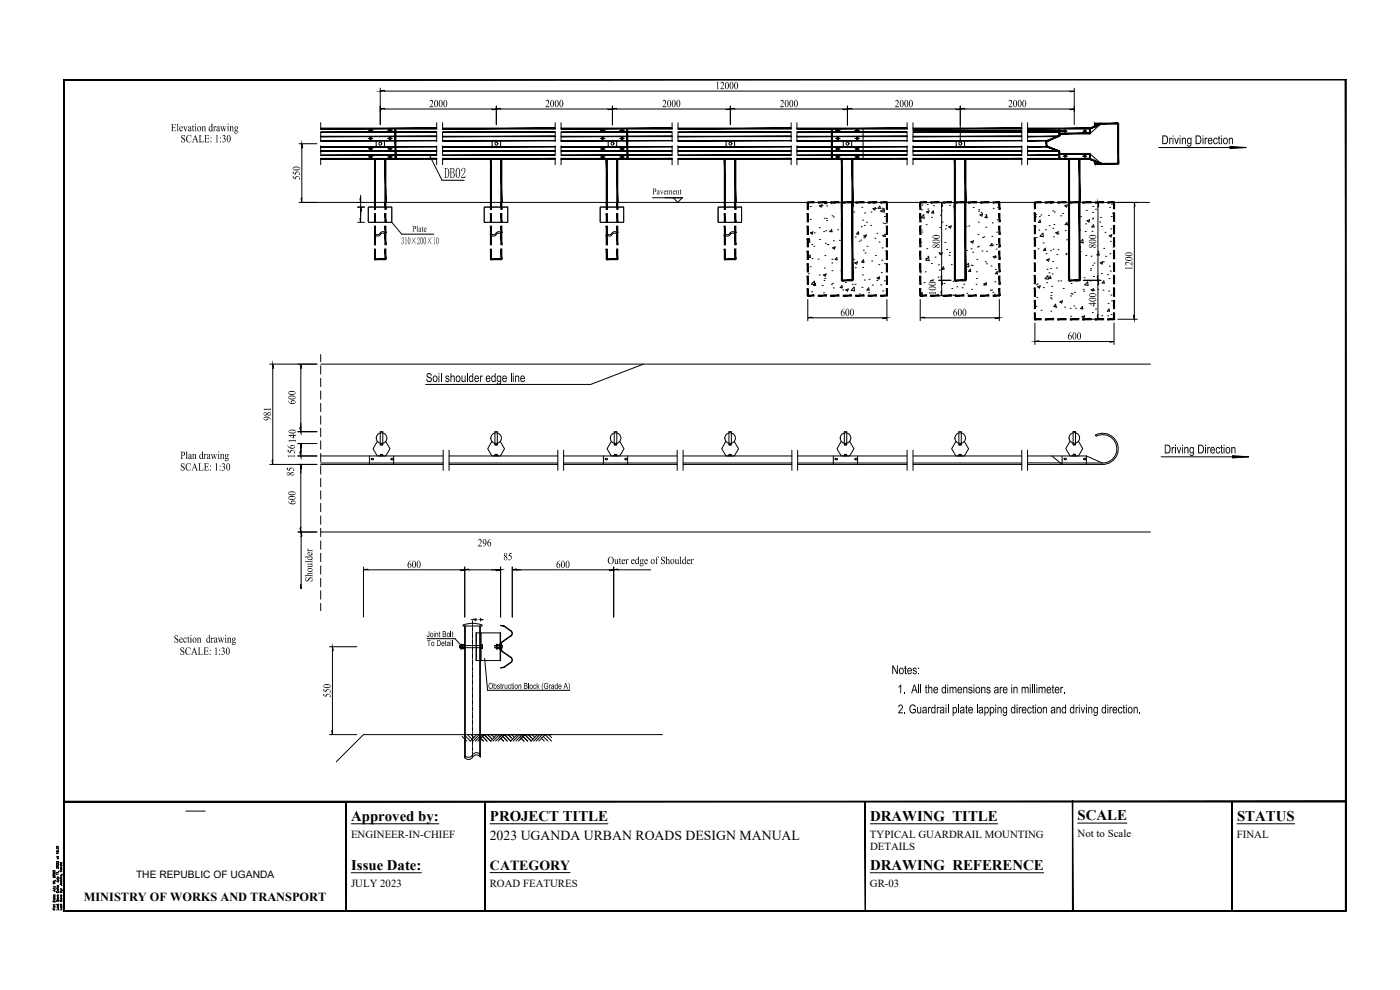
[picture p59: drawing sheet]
<svg xmlns="http://www.w3.org/2000/svg" width="420mm" height="297mm" viewBox="0 0 420 297" stroke-linecap="round" stroke-linejoin="round" font-family="sans-serif">
<defs><g id="words">
<g font-size="4.4">
<text x="133.3" y="53.4">DB02</text>
<text x="323.4" y="246">SCALE</text>
<text x="105.4" y="246.2">Approved by:</text>
<text x="147.1" y="246.2">PROJECT TITLE</text>
<text x="261.2" y="246.2">DRAWING TITLE</text>
<text x="371.2" y="246.2">STATUS</text>
<text x="105.4" y="260.9">Issue Date:</text>
<text x="261.2" y="260.9">DRAWING REFERENCE</text>
</g>
<text font-size="4.2" x="147.1" y="260.9">CATEGORY</text>
<g font-size="4.1">
<text x="348.6" y="43.3">Driving Direction</text>
<text x="127.8" y="114.6">Soil shoulder edge line</text>
<text x="349.3" y="136">Driving Direction</text>
<text x="267.6" y="202.3">Notes:</text>
<text x="269.4" y="208">1. All the dimensions are in millimeter.</text>
<text x="269.5" y="214">2. Guardrail plate lapping direction and driving direction.</text>
<text x="147" y="252">2023 UGANDA URBAN ROADS DESIGN MANUAL</text>
</g>
<text font-size="3.7" x="25.2" y="270.5">MINISTRY OF WORKS AND TRANSPORT</text>
<g font-size="3.6">
<text x="214.7" y="26.7">12000</text>
<text x="128.8" y="32.2">2000</text>
<text x="163.6" y="32.2">2000</text>
<text x="198.7" y="32.2">2000</text>
<text x="234" y="32.2">2000</text>
<text x="268.5" y="32.2">2000</text>
<text x="302.5" y="32.2">2000</text>
<text x="51.3" y="39.4">Elevation drawing</text>
<text x="54.2" y="42.7">SCALE: 1:30</text>
<text x="90" y="54" transform="rotate(-90 90 54)">550</text>
<text x="282.1" y="74.5" transform="rotate(-90 282.1 74.5)">800</text>
<text x="329" y="74.5" transform="rotate(-90 329 74.5)">800</text>
<text x="339.8" y="81.1" transform="rotate(-90 339.8 81.1)">1200</text>
<text x="280.9" y="88.6" transform="rotate(-90 280.9 88.6)">100</text>
<text x="252.2" y="94.8">600</text>
<text x="286" y="94.8">600</text>
<text x="329" y="92" transform="rotate(-90 329 92)">400</text>
<text x="320.4" y="101.9">600</text>
<text x="88.7" y="121.4" transform="rotate(-90 88.7 121.4)">600</text>
<text x="81.3" y="126.3" transform="rotate(-90 81.3 126.3)">981</text>
<text x="54.1" y="137.7">Plan drawing</text>
<text x="88.5" y="137.5" transform="rotate(-90 88.5 137.5)">156140</text>
<text x="54" y="141.2">SCALE: 1:30</text>
<text x="88.3" y="142.9" transform="rotate(-90 88.3 142.9)">85</text>
<text x="88.7" y="151.5" transform="rotate(-90 88.7 151.5)">600</text>
<text x="143.4" y="163.9">296</text>
<text x="122.2" y="170.4">600</text>
<text x="151" y="168">85</text>
<text x="166.9" y="170.4">600</text>
<text x="182.3" y="169.2">Outer edge of Shoulder</text>
<text x="93.8" y="174.6" transform="rotate(-90 93.8 174.6)">Shoulder</text>
<text x="52.1" y="192.8">Section drawing</text>
<text x="54" y="196.5">SCALE: 1:30</text>
<text x="99.2" y="209.3" transform="rotate(-90 99.2 209.3)">550</text>
</g>
<g font-size="3.2">
<text x="105.4" y="251.4">ENGINEER-IN-CHIEF</text>
<text x="261.1" y="251.4">TYPICAL GUARDRAIL MOUNTING</text>
<text x="323.4" y="251.2">Not to Scale</text>
<text x="371.2" y="251.4">FINAL</text>
<text x="261.1" y="255.1">DETAILS</text>
<text x="105.4" y="266.1">JULY 2023</text>
<text x="147" y="266.1">ROAD FEATURES</text>
<text x="261.1" y="266.1">GR-03</text>
</g>
<g font-size="3.1">
<text x="120.4" y="73.3">310×200×10</text>
<text x="40.8" y="263.4">THE REPUBLIC OF UGANDA</text>
</g>
<g font-size="2.9">
<text x="195.8" y="58.3">Pavement</text>
<text x="123.7" y="69.5">Plate</text>
</g>
<g font-size="2.7">
<text x="128" y="191.2">Joint Bolt</text>
<text x="128.1" y="193.8">To Detail</text>
<text x="146.5" y="206.7">Obstruction Block (Grade A)</text>
</g>
<text font-size=".7" x="141.8" y="185.7">32</text>
</g></defs>
<!-- layer: PP-COM -->
<g fill="none" stroke="#000" stroke-width=".3">
<path d="M114.1 26.4v11M115.5 32.7h32.1M115.5 27.3h205.6M149 31.8v5.6M150.3 32.7h32.1M183.8 31.8v5.8M185.1 32.7h32.8M219.2 31.8v5.6M220.5 32.7h32.5M254.3 31.8v5.8M255.6 32.7h31.3M288.2 31.8v10.2"/>
<path d="M289.5 32.7h31.6M322.4 26.4v11M89.7 43.1h5.4M90.6 44.4v15M89.7 60.7h5.4M281.7 60.7h3.7M282.6 62v20.8M325.1 60.7h5.3M329.5 62v20.8M335.5 60.7h5.8M340.4 62v32.5M242.4 89.9v6.4"/>
<path d="M243.7 95.4h21.2M266.2 89.9v6.4M276.2 89.9v6.4M277.5 95.4h21.1M281.7 84.1h3.7M281.7 88.7h3.7M282.6 85.5v1.9M299.9 89.9v6.4M310.6 96.9v6.5M325.1 95.8h5.3M325.1 84.1h5.3M329.5 85.5v9"/>
<path d="M334.3 96.9v6.5M335.5 95.8h5.8M81 109.2h14.1M81.9 110.6v27.4M90.3 110.6v17.6M311.9 102.5h21.1M81 139.3h14.1M89.4 129.5h5.7M89.4 133.1h5.7M89.4 136.8h5.7M90.3 134.2v1.5M89.4 159.6h5.7"/>
<path d="M90.3 140.7v17.6M90.4 161v14.4M109.1 170.1v15.1M110.4 171h27.8M139.5 170.1v15.1M140.8 171h8.1M150.2 170.1v15.1M153.7 170.1v15.1M155.1 171h27.8M184.2 170.1v15.1M185.5 171h9.8M98.9 194h8.2"/>
<path d="M99.8 195.4v23.7M98.9 220.4h8.2"/>
</g>
<!-- layer: 0 -->
<g fill="#000" stroke="#000" stroke-width=".3">
<path d="M114.1 32.7l1.2-.2 .2 .2zM114.1 27.3l1.2-.2 .2 .2zM147.6 32.7h1.4l-1.2 .2zM149 32.7l1.1-.2 .2 .2zM182.4 32.7h1.4l-1.1 .2zM183.8 32.7l1.1-.2 .2 .2zM217.9 32.7h1.3l-1.2 .2zM219.2 32.7l1.1-.2 .2 .2zM253 32.7h1.3l-1.1 .2zM254.3 32.7l1.2-.2 .1 .2zM286.9 32.7h1.3l-1.1 .2zM288.2 32.7l1.1-.2 .2 .2z"/>
<path d="M321.1 32.7h1.3l-1.1 .2zM321.1 27.3h1.3l-1.1 .2zM90.6 43.1l.2 1.1-.2 .2zM90.4 59.6l.2-.2v1.3zM108 59.6l.2-.2v1.3zM369.1 43.9l4.9 .4-4.9 .3zM108.2 62.1l.2 1.1-.2 .2zM108 65.6l.2-.2v1.3zM282.6 60.7l.2 1.1-.2 .2zM329.5 60.7l.3 1.1-.3 .2zM340.4 60.7l.2 1.1-.2 .2zM242.4 95.4l1.1-.2 .2 .2z"/>
<path d="M264.9 95.4h1.3l-1.2 .2zM276.2 95.4l1.1-.2 .2 .2zM282.6 82.8v1.3l-.2-1.1zM282.6 87.4v1.3l-.2-1.1zM282.6 84.1l.2 1.1-.2 .3zM298.6 95.4h1.3l-1.1 .2zM329.3 83l.2-.2v1.3zM329.3 94.6l.2-.1v1.3zM329.5 84.1l.3 1.1-.3 .3zM340.2 94.6l.2-.1v1.3zM81.9 109.2l.2 1.2-.2 .2zM90.3 109.2l.2 1.2-.2 .2z"/>
<path d="M310.6 102.5l1.1-.3 .2 .3zM333 102.5h1.3l-1.1 .2zM81.6 138.2l.3-.2v1.3zM90 128.4l.3-.2v1.3zM90.3 133.1l.2 1.1-.2 .2zM90 135.7l.3-.2v1.3zM369.9 136.7l4.9 .4-4.9 .3zM90.3 139.3l.2 1.2-.2 .2zM90 158.5l.3-.2v1.3zM90.4 175.4v1.3l-.2-1.1zM90.4 159.6l.2 1.2-.2 .2zM109.1 171l1.1-.2 .2 .2z"/>
<path d="M138.2 171h1.3l-1.2 .2zM139.5 171l1.1-.2 .2 .2zM148.9 171h1.3l-1.1 .2zM153.7 171l1.2-.2 .2 .2zM99.8 194l.2 1.1-.2 .3zM142.4 185.8l.4 .1-.4 .1zM144.2 185.9l.4-.1v.2zM99.6 219.3l.2-.2v1.3z"/>
<path d="M118.5 38.6l.3 9.1v-9.1zM118.5 38.6l.3 9.1h-.3z"/>
<path d="M96.3 38.7h34.7v-.3zM96.3 38.4h34.7l-34.7 .3z"/>
<path d="M132.8 38.7h33.8v-.3zM132.8 38.4h33.8l-33.8 .3z"/>
<path d="M188.1 38.6l.3 9.1v-9.1zM188.1 38.6l.3 9.1h-.3z"/>
<path d="M168.4 38.7h33.3v-.3zM168.4 38.4h33.3l-33.3 .3z"/>
<path d="M203.5 38.7h33.9v-.3zM203.5 38.4h33.9l-33.9 .3z"/>
<path d="M249.5 38.6l.3 9.1v-9.1zM249.5 38.6l.3 9.1h-.3z"/>
<path d="M239.2 38.7h33v-.3zM239.2 38.4h33l-33 .3z"/>
<path d="M274 38.7h32.6v-.3zM274 38.4h32.6l-32.6 .3z"/>
<path d="M317.7 38.6l.4 2.2v-2.2zM317.7 38.6l.4 2.2h-.4z"/>
<path d="M327.1 38.4l.1 .3 3.3-1.8zM327.2 38.7l3.3-1.8 .1 .3z"/>
<path d="M308.4 38.7h18.7v-.3zM308.4 38.4h18.7l-18.7 .3z"/>
<path d="M327 38.6l.3 1.5v-1.5zM327 38.6l.3 1.5h-.3z"/>
<path d="M328.6 36.9v.3l7-.3zM328.6 37.2l7-.3v.3z"/>
<path d="M328.5 37.1l.2 .8v-.8zM328.5 37.1l.2 .8h-.2z"/>
<path d="M335.4 37.1l.3 12v-12zM335.4 37.1l.3 12h-.3z"/>
<path d="M112.4 47.7l.3 13v-13zM112.4 47.7l.3 13h-.3z"/>
<path d="M115.5 47.7l.3 13v-13zM115.5 47.7l.3 13h-.3z"/>
<path d="M96.3 47.8h34.7v-.3zM96.3 47.5h34.7l-34.7 .3z"/>
<path d="M147.2 47.7l.3 13v-13zM147.2 47.7l.3 13h-.3z"/>
<path d="M150.3 47.7l.3 13v-13zM150.3 47.7l.3 13h-.3z"/>
<path d="M132.8 47.8h33.8v-.3zM132.8 47.5h33.8l-33.8 .3z"/>
<path d="M181.9 47.7l.4 13v-13zM181.9 47.7l.4 13h-.4z"/>
<path d="M185.1 47.7l.3 13v-13zM185.1 47.7l.3 13h-.3z"/>
<path d="M168.4 47.8h33.3v-.3zM168.4 47.5h33.3l-33.3 .3z"/>
<path d="M217.4 47.7l.3 13v-13zM217.4 47.7l.3 13h-.3z"/>
<path d="M220.5 47.7l.3 13v-13zM220.5 47.7l.3 13h-.3z"/>
<path d="M203.5 47.8h33.9v-.3zM203.5 47.5h33.9l-33.9 .3z"/>
<path d="M252.5 47.7l.3 13v-13zM252.5 47.7l.3 13h-.3z"/>
<path d="M255.7 47.7l.3 13v-13zM255.7 47.7l.3 13h-.3z"/>
<path d="M239.2 47.8h33v-.3zM239.2 47.5h33l-33 .3z"/>
<path d="M286.4 47.7l.3 13v-13zM286.4 47.7l.3 13h-.3z"/>
<path d="M289.5 47.7l.4 13v-13zM289.5 47.7l.4 13h-.4z"/>
<path d="M274 47.8h32.6v-.3zM274 47.5h32.6l-32.6 .3z"/>
<path d="M314 42.2l.1 .3 3.8-1.8zM314.1 42.5l3.8-1.8 .1 .2z"/>
<path d="M314.1 43.7l-.1 .3 4 1.3zM314 44l4 1.3-.1 .3z"/>
<path d="M313.9 42.4l.3 1.4v-1.4zM313.9 42.4l.3 1.4h-.3z"/>
<path d="M317.7 45.5v2.2h.4zM317.7 45.5h.4v2.2z"/>
<path d="M320.7 47.7l.3 13v-13zM320.7 47.7l.3 13h-.3z"/>
<path d="M323.8 47.7l.3 13v-13zM323.8 47.7l.3 13h-.3z"/>
<path d="M308.4 47.8h18.7v-.3zM308.4 47.5h18.7l-18.7 .3z"/>
<path d="M327.2 47.5l-.1 .3 3.5 1.2zM327.1 47.8l3.5 1.2-.1 .3z"/>
<path d="M327 46.2l.3 1.5v-1.5zM327 46.2l.3 1.5h-.3z"/>
<path d="M328.5 48.3v.8h.2zM328.5 48.3h.2v.8z"/>
<path d="M328.6 49v.3l7-.3zM328.6 49.3l7-.3v.3z"/>
<path d="M112.5 77.6v.3l3.2-.3zM112.5 77.9l3.2-.3v.3z"/>
<path d="M112.4 70.4l.3 3.1v-3.1zM112.4 70.4l.3 3.1h-.3z"/>
<path d="M112.4 74.7l.3 3.1v-3.1zM112.4 74.7l.3 3.1h-.3z"/>
<path d="M112.4 60.7l.3 2.2v-2.2zM112.4 60.7l.3 2.2h-.3z"/>
<path d="M112.4 64.1l.3 2.5v-2.5zM112.4 64.1l.3 2.5h-.3z"/>
<path d="M112.4 67.8l.3 2.2v-2.2zM112.4 67.8l.3 2.2h-.3zM112.4 70h.3z"/>
<path d="M115.5 70.4l.3 3v-3zM115.5 70.4l.3 3h-.3z"/>
<path d="M115.5 74.7l.3 3.1v-3.1zM115.5 74.7l.3 3.1h-.3z"/>
<path d="M115.5 60.7l.3 2.1v-2.1zM115.5 60.7l.3 2.1h-.3z"/>
<path d="M115.5 64.1l.3 2.5v-2.5zM115.5 64.1l.3 2.5h-.3z"/>
<path d="M115.5 67.8l.3 2.1v-2.1zM115.5 67.8l.3 2.1h-.3zM115.5 69.9h.3z"/>
<path d="M147.3 77.6v.3l3.2-.3zM147.3 77.9l3.2-.3v.3z"/>
<path d="M147.2 70.4l.3 3.1v-3.1zM147.2 70.4l.3 3.1h-.3z"/>
<path d="M147.2 74.7l.3 3.1v-3.1zM147.2 74.7l.3 3.1h-.3z"/>
<path d="M147.2 60.7l.3 2.2v-2.2zM147.2 60.7l.3 2.2h-.3z"/>
<path d="M147.2 64.1l.3 2.5v-2.5zM147.2 64.1l.3 2.5h-.3z"/>
<path d="M147.2 67.8l.3 2.2v-2.2zM147.2 67.8l.3 2.2h-.3zM147.2 70h.3z"/>
<path d="M150.3 70.4l.3 3v-3zM150.3 70.4l.3 3h-.3z"/>
<path d="M150.3 74.7l.3 3.1v-3.1zM150.3 74.7l.3 3.1h-.3z"/>
<path d="M150.3 60.7l.3 2.1v-2.1zM150.3 60.7l.3 2.1h-.3z"/>
<path d="M150.3 64.1l.3 2.5v-2.5zM150.3 64.1l.3 2.5h-.3z"/>
<path d="M150.3 67.8l.3 2.1v-2.1zM150.3 67.8l.3 2.1h-.3zM150.3 69.9h.3z"/>
<path d="M182.1 77.6v.3l3.2-.3zM182.1 77.9l3.2-.3v.3z"/>
<path d="M181.9 70.4l.4 3.1v-3.1zM181.9 70.4l.4 3.1h-.4z"/>
<path d="M181.9 74.7l.4 3.1v-3.1zM181.9 74.7l.4 3.1h-.4z"/>
<path d="M181.9 60.7l.4 2.2v-2.2zM181.9 60.7l.4 2.2h-.4z"/>
<path d="M181.9 64.1l.4 2.5v-2.5zM181.9 64.1l.4 2.5h-.4z"/>
<path d="M181.9 67.8l.4 2.2v-2.2zM181.9 67.8l.4 2.2h-.4zM181.9 70h.4z"/>
<path d="M185.1 70.4l.3 3v-3zM185.1 70.4l.3 3h-.3z"/>
<path d="M185.1 74.7l.3 3.1v-3.1zM185.1 74.7l.3 3.1h-.3z"/>
<path d="M185.1 60.7l.3 2.1v-2.1zM185.1 60.7l.3 2.1h-.3z"/>
<path d="M185.1 64.1l.3 2.5v-2.5zM185.1 64.1l.3 2.5h-.3z"/>
<path d="M185.1 67.8l.3 2.1v-2.1zM185.1 67.8l.3 2.1h-.3zM185.1 69.9h.3z"/>
<path d="M217.5 77.6v.3l3.2-.3zM217.5 77.9l3.2-.3v.3z"/>
<path d="M217.4 70.4l.3 3.1v-3.1zM217.4 70.4l.3 3.1h-.3z"/>
<path d="M217.4 74.7l.3 3.1v-3.1zM217.4 74.7l.3 3.1h-.3z"/>
<path d="M217.4 60.7l.3 2.2v-2.2zM217.4 60.7l.3 2.2h-.3z"/>
<path d="M217.4 64.1l.3 2.5v-2.5zM217.4 64.1l.3 2.5h-.3z"/>
<path d="M217.4 67.8l.3 2.2v-2.2zM217.4 67.8l.3 2.2h-.3zM217.4 70h.3z"/>
<path d="M220.5 70.4l.3 3v-3zM220.5 70.4l.3 3h-.3z"/>
<path d="M220.5 74.7l.3 3.1v-3.1zM220.5 74.7l.3 3.1h-.3z"/>
<path d="M220.5 60.7l.3 2.1v-2.1zM220.5 60.7l.3 2.1h-.3z"/>
<path d="M220.5 64.1l.3 2.5v-2.5zM220.5 64.1l.3 2.5h-.3z"/>
<path d="M220.5 67.8l.3 2.1v-2.1zM220.5 67.8l.3 2.1h-.3zM220.5 69.9h.3z"/>
<path d="M242.3 75.3v2.5h.3zM242.3 75.3h.3v2.5z"/>
<path d="M242.3 71.6v2.5h.3zM242.3 71.6h.3v2.5z"/>
<path d="M242.3 67.8v2.5h.3zM242.3 67.8h.3v2.5z"/>
<path d="M242.3 64.1v2.5h.3zM242.3 64.1h.3v2.5z"/>
<path d="M242.3 60.7v2.2h.3zM242.3 60.7h.3v2.2zM242.3 60.7h.3z"/>
<path d="M242.4 60.6v.3l1.9-.3zM242.4 60.9l1.9-.3v.3z"/>
<path d="M245.6 60.6v.3l2.5-.3zM245.6 60.9l2.5-.3v.3z"/>
<path d="M249.3 60.6v.3l2.5-.3zM249.3 60.9l2.5-.3v.3z"/>
<path d="M252.5 60.7l.3 23.4v-23.4zM252.5 60.7l.3 23.4h-.3z"/>
<path d="M253.1 60.6v.3l2.5-.3zM253.1 60.9l2.5-.3v.3z"/>
<path d="M255.6 60.7l.4 23.4v-23.4zM255.6 60.7l.4 23.4h-.3z"/>
<path d="M256.8 60.6v.3l2.5-.3zM256.8 60.9l2.5-.3v.3z"/>
<path d="M260.5 60.6v.3l2.5-.3zM260.5 60.9l2.5-.3v.3z"/>
<path d="M264.3 60.6v.3l1.9-.3zM264.3 60.9l1.9-.3v.3zM266.2 60.6v.3z"/>
<path d="M266 60.7l.3 2.2v-2.2zM266 60.7l.3 2.2h-.3z"/>
<path d="M266 64.1l.3 2.5v-2.5zM266 64.1l.3 2.5h-.3z"/>
<path d="M266 67.8l.3 2.5v-2.5zM266 67.8l.3 2.5h-.3z"/>
<path d="M266 71.6l.3 2.5v-2.5zM266 71.6l.3 2.5h-.3z"/>
<path d="M266 75.3l.3 2.5v-2.5zM266 75.3l.3 2.5h-.3z"/>
<path d="M266 79.1l.3 2.5v-2.5zM266 79.1l.3 2.5h-.3z"/>
<path d="M276 75.3v2.5h.3zM276 75.3h.3v2.5z"/>
<path d="M276 71.6v2.5h.3zM276 71.6h.3v2.5z"/>
<path d="M276 67.8v2.5h.3zM276 67.8h.3v2.5z"/>
<path d="M276 64.1v2.5h.3zM276 64.1h.3v2.5z"/>
<path d="M276 60.7v2.2h.3zM276 60.7h.3v2.2zM276 60.7h.3z"/>
<path d="M276.2 60.6v.3l1.9-.3zM276.2 60.9l1.9-.3v.3z"/>
<path d="M279.3 60.6v.3l2.5-.3zM279.3 60.9l2.5-.3v.3z"/>
<path d="M283.1 60.6v.3l2.5-.3zM283.1 60.9l2.5-.3v.3z"/>
<path d="M286.4 60.7l.3 23.4v-23.4zM286.4 60.7l.3 23.4h-.3z"/>
<path d="M286.8 60.6v.3l2.5-.3zM286.8 60.9l2.5-.3v.3z"/>
<path d="M289.5 60.7l.4 23.4v-23.4zM289.5 60.7l.4 23.4h-.4z"/>
<path d="M290.6 60.6v.3l2.5-.3zM290.6 60.9l2.5-.3v.3z"/>
<path d="M294.3 60.6v.3l2.5-.3zM294.3 60.9l2.5-.3v.3z"/>
<path d="M298.1 60.6v.3l1.8-.3zM298.1 60.9l1.8-.3v.3zM299.9 60.6v.3z"/>
<path d="M299.8 60.7l.3 2.2v-2.2zM299.8 60.7l.3 2.2h-.3z"/>
<path d="M299.8 64.1l.3 2.5v-2.5zM299.8 64.1l.3 2.5h-.3z"/>
<path d="M299.8 67.8l.3 2.5v-2.5zM299.8 67.8l.3 2.5h-.3z"/>
<path d="M299.8 71.6l.3 2.5v-2.5zM299.8 71.6l.3 2.5h-.3z"/>
<path d="M299.8 75.3l.3 2.5v-2.5zM299.8 75.3l.3 2.5h-.3z"/>
<path d="M299.8 79.1l.3 2.5v-2.5zM299.8 79.1l.3 2.5h-.3z"/>
<path d="M310.4 75.1v2.5h.3zM310.4 75.1h.3v2.5z"/>
<path d="M310.4 71.4v2.5h.3zM310.4 71.4h.3v2.5z"/>
<path d="M310.4 67.6v2.5h.3zM310.4 67.6h.3v2.5z"/>
<path d="M310.4 63.9v2.5h.3zM310.4 63.9h.3v2.5z"/>
<path d="M310.4 60.7v1.9h.3zM310.4 60.7h.3v1.9zM310.4 60.7h.3z"/>
<path d="M310.6 60.6v.3l1.8-.3zM310.6 60.9l1.8-.3v.3z"/>
<path d="M313.7 60.6v.3l2.5-.3zM313.7 60.9l2.5-.3v.3z"/>
<path d="M317.4 60.6v.3l2.5-.3zM317.4 60.9l2.5-.3v.3z"/>
<path d="M320.7 60.7l.3 23.4v-23.4zM320.7 60.7l.3 23.4h-.3z"/>
<path d="M321.2 60.6v.3l2.5-.3zM321.2 60.9l2.5-.3v.3z"/>
<path d="M323.8 60.7l.3 23.4v-23.4zM323.8 60.7l.3 23.4h-.3z"/>
<path d="M324.9 60.6v.3l2.6-.3zM324.9 60.9l2.6-.3v.3z"/>
<path d="M328.7 60.6v.3l2.5-.3zM328.7 60.9l2.5-.3v.3z"/>
<path d="M332.5 60.6v.3l1.8-.3zM332.5 60.9l1.8-.3v.3zM334.3 60.6v.3z"/>
<path d="M334.2 60.7l.3 1.9v-1.9zM334.2 60.7l.3 1.9h-.3z"/>
<path d="M334.2 63.9l.3 2.5v-2.5zM334.2 63.9l.3 2.5h-.3z"/>
<path d="M334.2 67.6l.3 2.5v-2.5zM334.2 67.6l.3 2.5h-.3z"/>
<path d="M334.2 71.4l.3 2.5v-2.5zM334.2 71.4l.3 2.5h-.3z"/>
<path d="M334.2 75.1l.3 2.5v-2.5zM334.2 75.1l.3 2.5h-.3z"/>
<path d="M334.2 78.9l.3 2.5v-2.5zM334.2 78.9l.3 2.5h-.3z"/>
<path d="M242.3 86.6v2.1h.3zM242.3 86.6h.3v2.1z"/>
<path d="M242.3 82.8v2.5h.3zM242.3 82.8h.3v2.5z"/>
<path d="M242.3 79.1v2.5h.3zM242.3 79.1h.3v2.5z"/>
<path d="M242.4 88.8h1.9v-.3zM242.4 88.5h1.9l-1.9 .3zM242.4 88.5v.3z"/>
<path d="M245.6 88.8h2.5v-.3zM245.6 88.5h2.5l-2.5 .3z"/>
<path d="M249.3 88.8h2.5v-.3zM249.3 88.5h2.5l-2.5 .3z"/>
<path d="M252.7 84v.3l3.1-.3zM252.7 84.3l3.1-.3v.3z"/>
<path d="M253.1 88.8h2.5v-.3zM253.1 88.5h2.5l-2.5 .3z"/>
<path d="M256.8 88.8h2.5v-.3zM256.8 88.5h2.5l-2.5 .3z"/>
<path d="M260.5 88.8h2.5v-.3zM260.5 88.5h2.5l-2.5 .3z"/>
<path d="M264.3 88.8h1.9v-.3zM264.3 88.5h1.9l-1.9 .3z"/>
<path d="M266 82.8l.3 2.5v-2.5zM266 82.8l.3 2.5h-.3z"/>
<path d="M266 86.6l.3 2.1v-2.1zM266 86.6l.3 2.1h-.3z"/>
<path d="M276 86.6v2.1h.3zM276 86.6h.3v2.1z"/>
<path d="M276 82.8v2.5h.3zM276 82.8h.3v2.5z"/>
<path d="M276 79.1v2.5h.3zM276 79.1h.3v2.5z"/>
<path d="M276.2 88.8h1.9v-.3zM276.2 88.5h1.9l-1.9 .3zM276.2 88.5v.3z"/>
<path d="M283.1 88.8h2.5v-.3zM283.1 88.5h2.5l-2.5 .3z"/>
<path d="M286.6 84v.3l3.1-.3zM286.6 84.3l3.1-.3v.3z"/>
<path d="M286.8 88.8h2.5v-.3zM286.8 88.5h2.5l-2.5 .3z"/>
<path d="M290.6 88.8h2.5v-.3zM290.6 88.5h2.5l-2.5 .3z"/>
<path d="M294.3 88.8h2.5v-.3zM294.3 88.5h2.5l-2.5 .3z"/>
<path d="M298.1 88.8h1.8v-.3zM298.1 88.5h1.8l-1.8 .3z"/>
<path d="M299.8 82.8l.3 2.5v-2.5zM299.8 82.8l.3 2.5h-.3z"/>
<path d="M299.8 86.6l.3 2.1v-2.1zM299.8 86.6l.3 2.1h-.3z"/>
<path d="M310.4 93.9v1.9h.3zM310.4 93.9h.3v1.9z"/>
<path d="M310.4 90.1v2.5h.3zM310.4 90.1h.3v2.5z"/>
<path d="M310.4 86.4v2.5h.3zM310.4 86.4h.3v2.5z"/>
<path d="M310.4 82.6v2.5h.3zM310.4 82.6h.3v2.5z"/>
<path d="M310.4 78.9v2.5h.3zM310.4 78.9h.3v2.5z"/>
<path d="M310.6 96h1.8v-.4zM310.6 95.6h1.8l-1.8 .4zM310.6 95.6v.4z"/>
<path d="M313.7 96h2.5v-.4zM313.7 95.6h2.5l-2.5 .4z"/>
<path d="M317.4 96h2.5v-.4zM317.4 95.6h2.5l-2.5 .4z"/>
<path d="M320.8 84v.3l3.2-.3zM320.8 84.3l3.2-.3v.3z"/>
<path d="M321.2 96h2.5v-.4zM321.2 95.6h2.5l-2.5 .4z"/>
<path d="M324.9 96h2.6v-.4zM324.9 95.6h2.6l-2.6 .4z"/>
<path d="M328.7 96h2.5v-.4zM328.7 95.6h2.5l-2.5 .4z"/>
<path d="M332.5 96h1.8v-.4zM332.5 95.6h1.8l-1.8 .4z"/>
<path d="M334.2 82.6l.3 2.5v-2.5zM334.2 82.6l.3 2.5h-.3z"/>
<path d="M334.2 86.4l.3 2.5v-2.5zM334.2 86.4l.3 2.5h-.3z"/>
<path d="M334.2 90.1l.3 2.5v-2.5zM334.2 90.1l.3 2.5h-.3z"/>
<path d="M334.2 93.9l.3 1.9v-1.9zM334.2 93.9l.3 1.9h-.3zM334.2 95.8h.3z"/>
</g>
<g fill="none" stroke="#000" stroke-width=".3">
<path d="M19.2 23.9h384.7v216.6h-384.7zM110.5 39.1h1.4M110.9 39v.2M110.9 39.2l.1 .1M111 38.9a.31 .31 0 0 1 .4-.1 .31 .31 0 0 1 .1 .5M111 39.3h.1M111 38.9l-.1 .1M111.1 39.4h.3M111.2 38.6v1.1M111.5 39.3h-.1M116.3 39.1h1.5M116.8 39.3h.1"/>
<path d="M116.8 39.3a.3 .3 0 0 1 .3-.5 .3 .3 0 0 1 .2 .5M116.9 39.4h.3M117 38.6v1.1M117.3 39.3h-.1M180.2 39.1h1.4M180.8 39.4h.2M180.9 38.6v1.1M181.2 39a.31 .31 0 0 0-.5-.2 .31 .31 0 0 0 0 .5M181.2 39.2l-.2 .1M181.2 39v.2M186 39.1h1.4M186.5 39.3a.27 .27 0 0 1 0-.4 .27 .27 0 0 1 .4 0 .27 .27 0 0 1-.1 .4"/>
<path d="M186.6 39.4h.2M186.7 38.6v1.1M250.7 39.1h1.4M251.3 39.4h.3M251.4 38.6v1.1M251.6 38.9l.2 .1-.2 .3M251.6 38.9a.28 .28 0 0 0-.4 0 .28 .28 0 0 0 .1 .4M256.5 39.1h1.4M256.9 39v.2M256.9 39.2l.1 .1M257 38.9a.3 .3 0 0 1 .5 0 .3 .3 0 0 1-.1 .4M257 39.3h.1"/>
<path d="M257 38.9l-.1 .1M257.1 39.4h.3M257.2 38.6v1.1M259 38.6v9.1M319.1 39.4h1.1M319.7 38.9v.9M325 39.4h1.1M325.6 38.9v.9M325.7 39.1a.3 .3 0 0 0-.5 .2 .3 .3 0 0 0 .5 .3M325.7 39.1l.3 .2-.3 .3M330.5 37.1l-3.4 3M108.2 58.6v3.5"/>
<path d="M110.5 41.6h1.4M110.5 47.1h1.4M110.5 44.6h1.4M110.9 41.4v.2M110.9 44.5v.2M110.9 46.9v.2M110.9 41.6l.1 .1M110.9 44.7l.1 .1M110.9 47.1l.1 .1M111 41.3a.3 .3 0 0 1 .5 0 .3 .3 0 0 1-.1 .5M111 41.7l.1 .1M111 44.8h.5"/>
<path d="M111 46.9a.31 .31 0 0 1 .4-.1 .31 .31 0 0 1 .1 .4M111 47.2h.5M111 41.4h-.1M111 44.4l-.1 .1M111 46.9h-.1M111.1 44.4l-.1 .1M111.1 41.8h.3M111.1 44.4h.3M111.2 41v1.1M111.2 44.1v1.1M111.2 46.5v1.2M111.4 44.4l.1 .1"/>
<path d="M111.5 44.4v.4M113.3 44.1h1.7M113.3 42.2h1.7M116.3 41.6h1.5M116.3 47.1h1.5M116.3 44.6h1.5M116.8 44.8h.5M116.8 47.2h.5M116.8 44.4v.4M116.8 47.2a.3 .3 0 0 1 .3-.4 .3 .3 0 0 1 .2 .4M116.9 41.8a.29 .29 0 0 1-.1-.5 .29 .29 0 0 1 .5 0 .29 .29 0 0 1-.1 .5M116.9 44.4l-.1 .1"/>
<path d="M116.9 41.8h.3M116.9 44.4h.3M117 41v1.1M117.1 44.1v1.1M117.1 46.5v1.2M117.2 44.4l.1 .1M117.3 44.4v.4M128.9 46.6l3.8 7.5M148.2 44.1h1.6M148.2 42.2h1.6M180.2 47.1h1.4M180.2 44.7h1.4"/>
<path d="M180.2 41.6h1.4M180.7 41.3a.31 .31 0 0 0 .1 .5 .31 .31 0 0 0 .4-.2M180.7 44.4l-.2 .3 .2 .2M180.8 41.3h.2M180.8 44.4h.2M180.8 44.9h.2M180.8 47.3h.2M180.9 41v1.1M180.9 44.1v1.1M180.9 46.5v1.2M181 41.3l.2 .1M181 44.4l.2 .2"/>
<path d="M181.2 44.8l-.2 .1M181.2 47a.31 .31 0 0 0-.5-.2 .31 .31 0 0 0 0 .5M181.2 47.2l-.2 .1M181.2 41.4v.2M181.2 44.6v.2M181.2 47v.2M183 44.1h1.6M183 42.2h1.6M186 47.1h1.4M186 44.7h1.4M186 41.6h1.4M186.5 41.3a.27 .27 0 0 0 0 .4 .27 .27 0 0 0 .4 0 .27 .27 0 0 0-.1-.4"/>
<path d="M186.5 44.4l-.1 .2 .1 .3M186.5 47.3a.27 .27 0 0 1 0-.4 .27 .27 0 0 1 .4 0 .27 .27 0 0 1-.1 .4M186.6 41.3h.2M186.6 44.4h.2M186.6 44.9h.2M186.6 47.3h.2M186.7 41v1.1M186.7 44.1v1.1M186.7 46.5v1.2M186.8 44.4l.3 .3-.3 .2M195.8 59.3h9l-1.4 1.4-1.4-1.4M218.3 44.1h1.7"/>
<path d="M218.3 42.2h1.7M250.7 47.1h1.4M250.7 44.7h1.4M250.7 41.6h1.4M251.3 44.4l-.2 .3 .2 .2M251.3 41.3a.28 .28 0 0 0-.1 .4 .28 .28 0 0 0 .4 .1M251.3 44.4h.3M251.3 44.9h.3M251.3 47.3h.3M251.3 41.3h.3M251.4 41v1.1M251.4 44.1v1.1"/>
<path d="M251.4 46.5v1.2M251.6 44.4l.2 .2-.2 .3M251.6 46.8l.2 .2-.2 .3M251.6 41.3l.2 .1-.2 .4M251.6 46.8a.28 .28 0 0 0-.4 .1 .28 .28 0 0 0 .1 .4M253.5 44.1h1.7M253.5 42.2h1.7M256.5 47.1h1.4M256.5 44.7h1.4M256.5 41.6h1.4M256.9 44.6v.2M256.9 47v.2"/>
<path d="M256.9 41.4v.2M256.9 44.8h.1M256.9 47.2l.1 .1M256.9 41.6l.1 .1M257 44.8l.1 .1M257 46.9a.3 .3 0 0 1 .5-.1 .3 .3 0 0 1-.1 .5M257 47.2l.1 .1M257 44.5l-.1 .1M257 46.9l-.1 .1M257 41.4h-.1M257.1 44.4l-.1 .1M257.1 41.3l-.1 .1"/>
<path d="M257.1 44.4h.3M257.1 44.9h.3M257.1 47.3h.3M257.1 41.3h.3M257.2 41v1.1M257.2 44.1v1.1M257.2 46.5v1.2M257.4 44.4l.2 .2-.2 .3M257.4 41.3a.3 .3 0 0 1 .1 .5 .3 .3 0 0 1-.5-.1M287.4 44.1h1.6M287.4 42.2h1.6M319.1 46.9h1.3"/>
<path d="M319.6 46.6h.2M319.6 46.6l-.3 .3 .3 .2M319.7 46.4v1M319.8 46.6l.3 .3-.3 .2M324.9 46.9h1.2M325.5 46.6h.2M325.5 46.6l-.3 .3 .3 .2M325.6 46.4v1M325.7 46.6l.3 .3-.3 .2M327.1 46.2l3.4 2.9M347.8 44.3h26.2M90.6 60.7h254.4"/>
<path d="M107.3 66.7h2.1M107.3 62.1h2.1M108.2 63.4v2M110.5 66.6l.1 .1M110.5 62.3v2.1M110.5 64.5v2.1M110.6 62.1l-.1 .1M110.6 66.7h1.2M110.6 62.1h1.2M111.9 66.7h2M111.9 62.1h2M112.4 77.8h.3"/>
<path d="M114 66.7h2.8M114 62.1h2.8M115.5 77.8h.3M115.7 70.4a1.05 1.05 0 0 0-1.8 .2 .91 .91 0 0 1-1.4-.2M115.7 69.9a1.14 1.14 0 0 0-2 .4 .95 .95 0 0 1-1.2-.3M116.9 62.1l.7 .1M117.6 66.6l-.7 .1M117.6 62.3v2.1M117.6 64.5v2.1M117.6 66.7l3 3.6h9.6M145.3 66.6l.1 .1M145.3 62.3v2.1"/>
<path d="M145.3 64.5v2.1M145.4 62.1l-.1 .1M145.4 66.7h2M145.4 62.1h2M147.2 77.8h.3M147.5 66.7h2M147.5 62.1h2M149.6 66.7h2.7M149.6 62.1l2.8 .1M150.3 77.8h.3M150.5 70.4a1.05 1.05 0 0 0-1.8 .2 .91 .91 0 0 1-1.4-.2M150.5 69.9a1.14 1.14 0 0 0-2 .4 .95 .95 0 0 1-1.2-.3"/>
<path d="M152.4 66.6l-.1 .1M152.4 62.3v2.1M152.4 64.5v2.1M180.1 66.6l.1 .1M180.1 62.3v2.1M180.1 64.5v2.1M180.2 62.1l-.1 .1M180.2 66.7h2.8M180.2 62.1h2.8M181.9 77.8h.4M183.1 66.7h2.1M183.1 62.1h2.1"/>
<path d="M185.1 77.8h.3M185.2 66.7h1.9M185.2 62.1l2 .1M185.3 70.4a1.05 1.05 0 0 0-1.8 .2 .91 .91 0 0 1-1.4-.2M185.3 69.9a1.14 1.14 0 0 0-2 .4 .95 .95 0 0 1-1.2-.3M187.2 66.6l-.1 .1M187.2 62.3v2.1M187.2 64.5v2.1M215.5 66.6l.1 .1M215.5 62.3v2.1M215.5 64.5v2.1M215.6 62.1l-.1 .1"/>
<path d="M215.6 66.7h1.9M215.6 62.1h1.9M217.4 77.8h.3M217.5 66.7h.6M217.5 62.1h.6M218.2 66.7h2.1M218.2 62.1h2.1M220.4 66.7h2M220.4 62.1h2M220.5 77.8h.3M220.7 70.4a1.05 1.05 0 0 0-1.9 .2 .91 .91 0 0 1-1.3-.2M220.7 69.9a1.14 1.14 0 0 0-2 .4 .95 .95 0 0 1-1.2-.3"/>
<path d="M222.5 62.1l.1 .1M222.6 66.6l-.1 .1M222.6 62.3v2.1M222.6 64.5v2.1M242.4 62.5h.1M242.4 72.1l.5-.5 .1 1.1-.6-.1M243.1 76.6l.1 .6h-.6zM243.2 62h.1M243.2 65.9h.1M243.2 69.9l.8-.3-.3 .7zM243.6 73.3h.1M243.7 77.5h.1"/>
<path d="M244.2 73.9h.1M244.4 69.9h.1M245.5 77.8h.1M245.9 68.3h.1M245.9 61.8l.8-.3-.2 .6zM245.9 71.9h.1M246.7 61.8h.1M247.2 69.5h.1M247.3 65.5h.1M247.6 76.7h.1M247.7 73h.1M247.8 69.2h.1"/>
<path d="M247.8 60.7l-.3 .4M248 65.5h.1M248.1 60.7v.4h-.6M248.1 61.8h.1M248.1 66.2h.1M248.3 73.4h.1M248.5 73.3h.1M249.6 68.9l.1 .6h-.7zM249.7 77.8h.1M249.7 78.9h.1M249.7 64.8h.1M249.9 74.4l.7-.3-.2 .6z"/>
<path d="M250.1 65.1h.1M250.1 72.2h.1M250.3 61h.1M251.1 77.2l.2 .8-.7-.1zM251.4 68.9h.1M251.9 72.1h.1M252.4 67.2h.1M252.6 76.8h.1M252.7 61.5l-.2 .1 .2 .1M252.7 66.2v.1M255.8 61.4l.3-.3 .1 .7h-.4M256.2 77.8h.1"/>
<path d="M256.2 63.6h.1M256.3 60.7h.1M256.5 78.9l.8-.3-.2 .6zM256.7 71.1h.1M257.6 69.5l.1 .8-.6-.1zM257.8 72.4h.1M258.3 72h.1M258.5 68h.1M258.6 62.2h.1M258.9 66.1h.1M258.9 78.8h.1M259.1 75.1h.1"/>
<path d="M259.2 71.4h.1M259.2 70.8l.8-.3-.2 .6zM259.3 78.6h-.7l.6-.6 .1 .7M259.4 67.6h.1M259.5 63.9h.1M259.6 75.9h.1M260 66.7h.1M260.2 73.9h.1M261.3 67.6h.1M261.4 63.6h.1M261.6 78.3h.1M262 62.6l.7-.3-.2 .7z"/>
<path d="M262.2 61h.1M262.6 71.5h.1M262.7 76.7h.1M262.7 62.5h.1M263.2 70h.1M263.7 79.4h.1M263.8 72.6h.1M264.1 61.8l.1 .8-.7-.1zM264.2 63.2h.1M264.6 78.1h.1M264.6 62.5h.1M264.7 74.4h.1"/>
<path d="M264.9 70.6h.1M265 66.9h.1M265.2 63.2h.1M265.3 62.6l.1 1-1-.1zM265.4 65h.1M265.4 79.1h.1M265.5 67.1h.1M265.8 70.9h-.7l.5-.6 .2 .7M266 66.9h.1M266.2 75.9l-.3 .3 .3 .1M266.2 75.2l-.3 .1 .3 .1M276.2 67.8h.1"/>
<path d="M276.3 72.7h.1M276.3 65.3l.9-.9 .2 1.1zM276.4 69h.1M276.5 65.3h.1M276.5 63h.1M276.6 69.6h.1M276.7 61.5h.1M277.8 77.5h.1M277.8 78l.9-.8 .1 1zM277.9 67.4h.1M278 63.6l.8-.3-.2 .6zM278.1 74.6h.1"/>
<path d="M278.3 61.4h.1M278.5 62.7h.1M278.5 76.9h.1M279.5 79.1h.1M279.6 65.2h.1M280.1 63.2l.1 .8-.6-.1zM280.1 61.8h.1M280.6 77.2h.1M281.7 79.4h.1M281.8 75.7h.1M282 76.1l.8-.3-.2 .7zM282.1 68.3h.1"/>
<path d="M282.2 64.5h.1M282.3 60.9h.1M282.5 60.8h.1M282.5 63.2h.1M282.7 66.7h.1M283.6 72.8h.1M283.7 68.7h.1M283.9 67.7h.1M284.1 74.9h.1M284.7 68.1l.8-.3-.2 .6zM284.8 76.6h.1M284.9 75.8h.1"/>
<path d="M285 61.6h.1M285.5 79.3h.1M286.1 62h.1M286.5 68.4h.1M289.7 72.7v.4M289.8 79.9l.8-.9 .2 1.1zM289.9 67.9h.1M290.1 75.1h.1M290.7 67.8h.1M291.4 72.5l.8-.3-.3 .7zM291.5 79.6h.1M291.5 74.7h.1"/>
<path d="M291.8 79.7h.1M291.9 75.7h.1M292.1 62.3h.1M293.2 77.8h.1M293.4 74.1h.1M293.5 70.4h.1M293.6 66.7h.1M293.7 73.9h.1M293.7 63.4h.1M293.7 62.9h.1M294.1 64.5l.8-.3-.2 .6zM294.5 63.7h.1"/>
<path d="M294.7 75.3h.1M294.9 71.3h.1M295.3 71.1h.1M295.7 78.6h.1M295.8 64.4h.1M295.9 68.2h.1M296 79.1h.1M296 75.4h.1M296.1 64.7l.1 .6M296.1 64.6l-.5 .7h.7M297.1 73.7l.7 .1-.1-.7-.5 .6M297.4 79.8h.1"/>
<path d="M297.7 70.9h.1M297.8 66.9h.1M298 73.5h.1M298.1 62.5h.1M298.1 77.1l.7-.3-.2 .6zM298.9 77.1h.1M298.9 74.7h.1M299 73.4h.1M299.1 69.7h.1M299.2 65.9h.1M299.4 62.2h.1M299.6 74.2h.1"/>
<path d="M310.6 65.2l.3-.1-.2 .6-.1-.1M310.7 68.1h.1M310.8 64.3h.1M311 71.3h.1M311.6 74.7h.1M311.8 69h.1M311.9 65h.1M312.2 66l-.6 .7M312.2 66.1l.1 .6h-.7M312.2 70.9l.8-.9 .1 1-.9-.1M312.4 64.5h.1M313 72.9h.1"/>
<path d="M313.7 68.9h.1M313.7 74.5l-.5 .6 .6 .1-.1-.7M313.9 76.1h.1M314.1 78l.8-.3-.3 .6zM314.7 64.6h.1M314.9 67.7h.1M315.3 75.2h.1M315.3 61h.1M315.9 78.5h.1M316 63.3h.1M316 68.5h.1M316 74.8h.1"/>
<path d="M316.2 71.1h.1M316.3 67.3h.1M316.4 63.6h.1M316.9 69.8l.7-.3-.2 .7zM317.1 76.4h.1M317.5 74.9h.1M317.5 70.2h.1M318.3 64.8h.1M318.9 64.1h.1M319.6 61.8l.7-.3-.2 .6zM319.7 69.2h.1M319.9 76.4h.1"/>
<path d="M319.9 76h.1M320.1 72h.1M320.2 66.7l.1 .8-.7-.1zM324 74.2l.3-.1-.3 .6M324 69h.1M324 72.7l.9-.9 .2 1.1zM324.2 75.5h.1M324.3 65h.1M325.8 67.2h.1M325.9 76.7h.1M326 63.1h.1M326.2 66.2l.8-.3-.2 .7z"/>
<path d="M327.4 76.9h.1M327.9 65.7h.1M327.9 79.6h.1M327.9 63.7h.1M327.9 65.5h.1M328 62h.1M328.3 78.9h.1M328.3 68.1h-.7l.6-.6 .1 .7M328.8 62.8h.1M329.8 75.8l.1 .8-.7-.1zM330.1 66.6h.1M330.2 78.9l.7-.3-.2 .6z"/>
<path d="M330.3 65.3h.1M330.6 67.9h.1M331.1 78.6h.1M331.2 74.5h.1M331.6 69.7h.1M331.8 76.9h.1M332.9 79.9h.1M333 62.2h.1M333.1 76.1h.1M333.2 72.4h.1M333.4 68.7h.1M333.5 65h.1"/>
<path d="M333.6 61.2h.1M333.7 70.4l-.3 .7-.5-.4 .8-.3M333.9 64h.1M334 74.2h.1M334.2 70.1h.1M242.6 82.2h.1M243.1 80h.1M243.5 85.2l.9-.8 .1 1zM243.6 87.5h.1M243.9 84.8h.1M244.7 84.9l-.6 .7 .7 .1-.1-.7M245.9 82.5h.1"/>
<path d="M246.7 85.7h.1M247.1 87.9h.1M247.1 82.5l.8-.3-.2 .7zM247.3 84.1h.1M247.4 80.4h.1M247.5 83.5h.1M249.5 85.3h.1M249.7 81.2h.1M249.8 85h.1M250.1 86.4h.1M252.1 86.3l.7 .1-.1-.7-.5 .6M252.4 81.4h.1"/>
<path d="M252.5 80.9h.1M252.9 87h.1M253.7 84.7h.1M253.8 87l.8-.3-.2 .7zM255.8 85.3h.1M256.3 86.2l.1 1.1-.9-.2zM256.6 85.3h.1M256.7 80.3h.1M257.9 88.2h.1M258.7 86.2h.1M258.8 82.5h.1M258.9 80.2h.1"/>
<path d="M259.4 84h.1M260.7 87.8h.1M260.7 86.3l-.5 .7 .6 .1-.1-.7M260.8 83.8h.1M261.8 85.5h.1M263.1 84.1h.1M263.2 83.4l.8-.3-.2 .7zM263.6 83.4h.1M264.3 85.5h.1M264.5 81.8h.1M264.9 87.3h.1M265.4 84.3h.1"/>
<path d="M266 88.7h.3M276.2 81.9h.1M276.8 88.5l-.6-.1 .5-.6 .1 .7M277.7 81.6h.1M281.9 81h.1M282.7 80.8h.1M283.2 80l.1 .8-.7-.1zM283.3 85h.1M284.8 88.5l-.2 .2M284.8 88.5v.2M285.7 86.6h.1M285.9 88.5h.1"/>
<path d="M286 84.5h.1M286.2 88.7l.5-.2-.1 .2M287.2 86h.1M288.7 86.3h.1M288.8 84.1h.1M289.2 85.3h.1M290.1 88h.1M291.2 80.8l.1 .7-.6-.1 .5-.6M291.6 86.8h.1M292.9 85.3h.1M293.1 81.6h.1M293.1 83.6h.1"/>
<path d="M295.2 85.5h.1M295.3 85.2h.1M295.3 85.2l.8-.3-.2 .6zM297.2 87.1h.1M297.6 87h.1M298 87.7h.1M298.4 88.3h.1M298.6 84.6h.1M298.7 80.8h.1M299.4 82.2l-.7-.1 .5-.6 .2 .7M299.8 88.7h.3M310.9 92h.1"/>
<path d="M311 85.5h.1M311.1 89.2h.1M311.3 85.2h.1M311.4 86l.8-.2-.3 .6zM312.4 93.1h.1M313.1 86.3h.1M313.6 83.6l.9-.9 .1 1.1-1-.2M314.1 84.8h.1M314.2 80.8h.1M314.8 81.9h.1M315.2 89.4h.1M315.3 80.6h.1"/>
<path d="M315.3 82.9l.1 .7-.7-.1zM315.4 93.4h.1M315.4 88.7h.1M315.5 89.6h.1M315.5 87.8h.1M315.6 85.9h.1M315.7 95.8l.3-.4v.4M315.8 82.2h.1M316.8 91.3l-.5 .6M316.8 91.3l.1 .7-.6-.1M316.9 92.2h.1M317 80.4h.1"/>
<path d="M317.5 84.3h.1M318.1 90.6l.7-.3-.2 .6zM318.3 84.3h.1M319.1 86.6h.1M319.5 92.1h.1M320.8 82.5h.1M321.2 92.5h.1M321.3 88.8h.1M321.3 94.9h.1M321.4 85.1h.1M321.5 88h.1M321.8 88.3h.1"/>
<path d="M322.3 91.8h.1M322.4 87.7h.1M322.8 92.5h.1M322.8 84.1l-.1 .1 .7 .1v-.2M323.6 95.7h.1M324 83.2h.1M324.7 95.1l.8-.3-.2 .6zM324.8 92l.2 .7-.7-.1 .6-.6M325.1 86.8h.1M325.4 83.3h.1M325.5 85.5l.9-.9 .1 1zM326.8 95.5h.1"/>
<path d="M327.2 84.3h.1M327.2 81.1h.1M327.3 80.6h.1M327.9 93.8h.1M328.2 83h.1M330.6 82.1h.1M330.7 94.7h.1M331 87.1h.1M331.4 84.9h-.6l.5-.6 .1 .7M332.4 82.4h.1M332.4 94.8h.1M332.6 91h.1"/>
<path d="M332.7 87.3h.1M332.8 83.6h.1M332.9 92.7l.1 .7-.7-.1zM333.2 81.4h.1M333.4 88.5h.1M333.4 94.3h.1M333.6 90.3h.1M334.3 91.4l-.2 .1 .2 .1M193.1 109.2l-15.8 6.1h-49.6M348.5 137.1h26.3M128.1 191.6h8.5l2.2 2.4M138.3 194.6h.3"/>
<path d="M138.3 193.4h.3M138.3 193.4v1.3M138.3 194.7h.1M138.4 193.3l.4 .2M138.4 193.3l-.1 .1M138.4 193.8v.4M138.4 194.2v.2l.2 .1M138.4 193.8v-.2h.2v.2M138.4 193.8h.2M138.4 194.2h.2M138.5 193.7h-.6v.6h.6M138.6 194.3h.2"/>
<path d="M138.6 193.7h.2M138.6 193.8v.4M138.6 194.2v.3M138.7 193.5v.3M138.7 193.9v.3M138.7 194.3v.2M138.8 193.5h.5v.1M138.8 193.7h.4M138.8 194.5l-.4 .2M138.8 193.5v1M139 194.3l.3 .2h-.5M139 193.7h.2"/>
<path d="M139 187.5a8.2 8.2 0 0 1 5.6 0v.3h-5.6zM139.3 193.7v.7h-.5M139.3 194.4h.3M139.3 193.7h.3M139.3 193.3l.1 1.5zM139.3 194.3h.3M139.7 194.3h.3M139.7 193.7h.3M140.1 194.3h.3M140.1 193.7h.3M140.5 194.3h.2M140.5 193.7h.2"/>
<path d="M140.9 194.3h.2M140.9 193.7h.2M141.2 194.3h.3M141.2 193.7h.3M141.4 185.9h.6M141.6 194.3h.2M141.6 193.7h.2M141.8 186.3v1.1M141.8 187.6v.3M141.8 188.1v1.2M141.8 189.6v.3M141.8 190.1v1.3"/>
<path d="M141.8 191.6v.2M141.8 192.1v1.3M141.8 193.6v.3M141.8 194.1v1.3M141.8 195.6v.3M141.8 196.1v1.2M141.8 197.6v.3M141.8 198.1v1.3M141.8 199.6v.2M142 194.3h.2M142 193.7h.2M142.4 194.3h.2"/>
<path d="M142.4 193.7h.2M142.7 194.3h.3M142.7 193.7h.3M142.8 185.5v.8M142.9 189.9h7.3v8.3h-7.3zM143 189.9v.1M143 190.1v.3M143 190.5v.3M143 190.9v.3M143 191.3v.2M143 191.6v.3M143 192v.3"/>
<path d="M143 192.4v.2M143 192.8v.2M143 193.2v.2M143 193.5v.3M143 193.9v.3M143 194.3v.2M143 194.6v.3M143 195v.3M143 195.4v.3M143 195.8v.2M143 196.2v.2M143 196.5v.3"/>
<path d="M143 196.9v.2M143 197.3v.2M143 197.6v.3M143 198v.2M143.1 194.3h.3M143.1 193.7h.3M143.5 194.3h.2M143.5 193.7h.2M143.8 194.3h.3M143.8 193.7h.3M144.2 185.5v.8M144.2 187.8v39.3"/>
<path d="M144.2 194.4h.2M144.2 193.7h.2M144.2 193.7h.5M144.4 193.2v.2l.4 .1-.1 .2M144.4 189.9v.1M144.4 190.1v.3M144.4 190.5v.3M144.4 190.9v.3M144.4 191.3v.2M144.4 191.6v.3M144.4 192v.3M144.4 192.4v.2"/>
<path d="M144.4 192.8v.2M144.4 193.5v.3M144.4 193.9v.3M144.4 194.3v.2M144.4 195v.3M144.4 195.4v.3M144.4 195.8v.2M144.4 196.2v.2M144.4 196.5v.3M144.4 196.9v.2M144.4 197.3v.2M144.4 197.6v.3"/>
<path d="M144.4 198v.2M144.6 185.9h.4M144.7 193.7l.1 .5M144.7 194.3l.1 .2-.4 .1v.3M144.7 194.3h-.5M144.8 194.1l-.1 .2M144.8 193.6v.2M144.8 194.3v.2M145.4 197.6l.9 9.5h24.7M148.5 194.3h.1M148.5 193.7h.1M148.5 194.3h.7"/>
<path d="M148.5 193.7h.7M148.5 193.7v.6M149 194.6h.3M149 193.4h.3M149 193.8v-.2h.3v.2M149 194.2v.3l.3-.1v-.2M149 193.8v.4M149 193.8h.3M149 194.2h.3M149.3 193.8v.4M149.3 193.5v.3M149.3 193.9v.3"/>
<path d="M149.3 194.3v.2M149.3 194.3h.3M149.3 193.7h.3M149.4 193.5h.6l-.1 .9M149.4 194.4h1M149.4 193.7h1M149.4 193.5l-.4-.2v1.4l.4-.2M149.4 193.5v1M149.7 194.3h.3M149.7 193.7h.3M149.9 194.4v.1h-.5M150.1 189.9v.1"/>
<path d="M150.1 190.1v.3M150.1 190.5v.3M150.1 190.9v.3M150.1 191.3v.2M150.1 191.6v.3M150.1 192v.3M150.1 192.4v.2M150.1 192.8v.2M150.1 193.2v1.7M150.1 195v.3M150.1 195.4v.3M150.1 195.8v.2"/>
<path d="M150.1 196.2v.2M150.1 196.5v.3M150.1 196.9v.2M150.1 197.3v.2M150.1 197.6v.3M150.1 198v.2M150.1 194.3h.3M150.1 193.7h.3M150.1 193.3h-.2v1.5h.2M150.2 193.4v1.2M150.3 194.6l.5 .9M150.3 193.7v.3"/>
<path d="M150.3 194.1v.2M150.4 194.3h.1M150.4 193.7h.1M150.4 193.4v1.2M150.4 193.3l.4 .7-.4 .8zM150.4 194.6l.4 .8M150.7 195.5l2.6 1.8 .4 .7-.4 .7-2 1.4M150.8 192.5l-.5 .9M150.8 195.4l2.5 1.8M150.8 192.6l-.4 .8M151.2 187.8l-1-.2 1.1 .3M151.2 187.7l2.1 1.5"/>
<path d="M151.3 187.9l2 1.4M153.3 189.3l.3 .5-.1 .8-2.8 1.9M153.3 198.8l-2 1.4M153.3 190.9l-2.5 1.7M153.4 197.2l.4 .8-.4 .8M153.4 189.2l.4 .8-.4 .9M141.8 200.1v1.3M141.8 201.6v.3M141.8 202.1v1.3M141.8 203.6v.3M141.8 204.1v1.2M141.8 205.6v.3"/>
<path d="M141.8 206.1v1.3M141.8 207.6v.2M141.8 208.1v1.3M141.8 209.6v.3M141.8 210.1v1.3M141.8 211.6v.3M141.8 212.1v1.2M141.8 213.6v.3M141.8 214.1v1.3M141.8 215.6v.2M141.8 216.1v1.3M141.8 217.6v.3"/>
<path d="M141.8 218.1v1.3M141.8 219.6v.3M151.2 200.2l-1 .2 1-.1M151.3 200.1h-.1M151.4 200.2l-.2 .1M141.8 226.5a1.41 1.41 0 0 1-2.4 .1M141.8 226.1v1.1a1.41 1.41 0 0 1-2.4 .1M141.8 220.1v1.2M141.8 221.6v.3M141.8 222.1v1.3M141.8 223.6v.2M141.8 224.1v1.3"/>
<path d="M141.8 225.6v.3M55.8 243.4h5.8"/>
<circle cx="319.7" cy="39.3" r=".35"/>
</g>
<!-- layer: VhF -->
<g fill="none" stroke="#000" stroke-width=".3">
<path d="M96.3 36.8v1.9M96.3 40v2.5M131 36.8v1.9M131 40v2.5M132.8 36.8v1.9M132.8 40v2.5M166.6 36.8v1.9M166.6 40v2.5M168.4 36.8v1.9M168.4 40v2.5M201.7 36.8v1.9M201.7 40v2.5"/>
<path d="M203.5 36.8v1.9M203.5 40v2.5M237.4 36.8v1.9M237.4 40v2.5M239.2 36.8v1.9M239.2 40v2.5M272.2 36.8v1.9M272.2 40v2.5M274 36.8v1.9M274 40v2.5M306.6 36.8v1.9M306.6 40v2.5"/>
<path d="M308.4 36.8v1.9M308.4 40v2.5M96.3 43.8v2.5M96.3 47.5v1.9M113.3 42.1l-.4 .5v1.2l.4 .2M115 42.1l.4 .3v1.2l-.4 .4M131 43.8v2.5M131 47.5v1.9M132.8 43.8v2.5M132.8 47.5v1.9M147.7 42.6v1M147.7 43.6l.5 .4"/>
<path d="M148.2 42.1l-.5 .5M149.8 42.1l.5 .5M150.2 42.6v1M150.3 43.6l-.5 .4M166.6 43.8v2.5M166.6 47.5v1.9M168.4 43.8v2.5M168.4 47.5v1.9M183 42.1l-.5 .5 .1 1.2 .4 .2M184.6 42.1l.5 .5-.1 1.2-.4 .2M201.7 43.8v2.5M201.7 47.5v1.9"/>
<path d="M203.5 43.8v2.5M203.5 47.5v1.9M218.4 42.1l-.5 .5 .1 1.2 .4 .2M220.1 42.1l.4 .5M220.5 42.6v1M220.5 43.6l-.4 .4M237.4 43.8v2.5M237.4 47.5v1.9M239.2 43.8v2.5M239.2 47.5v1.9M253.5 42.1l-.3 .3-.1 1.2 .4 .4M255.2 42.1l.4 .3v1.2l-.4 .4"/>
<path d="M272.2 43.8v2.5M272.2 47.5v1.9M274 43.8v2.5M274 47.5v1.9M287.4 42.1l-.4 .5v1.2l.4 .2M289.1 42.1l.4 .5M289.5 42.6v1M289.5 43.6l-.4 .4M306.6 43.8v2.5M306.6 47.5v1.9M308.4 43.8v2.5M308.4 47.5v1.9"/>
<path d="M96.3 106.4v2.1M96.3 109.8v2.5M96.3 113.5v2.5M96.3 117.3v2.5M96.3 109.2h249M96.3 121v2.5M96.3 124.8v2.5M96.3 128.5v2.5M96.3 132.3v2.5M96.3 136v2.5M96.3 139.8v2.5M96.3 136.8h36.7"/>
<path d="M96.3 139.3h36.7M96.3 138.9h36.7M110.9 136.8v2.6M118.1 136.8v2.6M133 135.1v6M134.8 136.8h32.6M134.8 139.3h32.6M134.8 138.9h32.6M134.8 135.1v6M167.4 135.1v6M169.1 136.8h34.1M169.1 139.3h34.1"/>
<path d="M169.1 138.9h34.1M169.1 135.1v6M181.1 136.8v2.6M188.4 136.8v2.6M203.2 135.1v6M205 136.8h32.6M205 139.3h32.6M205 138.9h32.6M205 135.1v6M237.6 135.1v6M239.4 136.8h32.8M239.4 139.3h32.8"/>
<path d="M239.4 138.9h32.8M239.4 135.1v6M250.1 136.8v2.6M257.4 136.8v2.6M272.2 135.1v6M274 135.1v6M274 136.8h32.6M274 139.3h32.6M274 138.9h32.6M306.6 135.1v6M308.4 135.1v6M308.4 136.8h17.6"/>
<path d="M308.4 139.3h22.4M315.7 136.8l3.1 2.5v-2.5M326 136.8l4.8 2.1h-22.4M326 136.8v2.5M329 130.9l-.2-.4a4.7 4.7 0 0 1 6.7 3.1 4.7 4.7 0 0 1-4.7 5.7M329 130.9a4.3 4.3 0 0 1 6.1 2.8 4.3 4.3 0 0 1-4.2 5.2M96.3 143.5v2.5M96.3 147.3v2.5M96.3 151v2.5M96.3 154.8v2.5M96.3 158.5v2.5M96.3 159.6h249"/>
<path d="M96.3 162.3v2.5M96.3 166v2.5M96.3 169.8v2.5M96.3 173.6v2.5M96.3 177.3v2.5M96.3 181v2.2"/>
<circle cx="114.1" cy="43.1" r=".44"/>
<circle cx="149" cy="43.1" r=".44"/>
<circle cx="183.8" cy="43.1" r=".44"/>
<circle cx="219.2" cy="43.1" r=".44"/>
<circle cx="254.3" cy="43.1" r=".44"/>
<circle cx="288.2" cy="43.1" r=".44"/>
</g>
<!-- layer: GREEN -->
<g fill="#000" stroke="#000" stroke-width=".3">
<path d="M96.3 39.7h34.7v-.1zM96.3 39.6h34.7l-34.7 .1z"/>
<path d="M132.8 39.7h33.8v-.1zM132.8 39.6h33.8l-33.8 .1z"/>
<path d="M168.4 39.7h33.3v-.1zM168.4 39.6h33.3l-33.3 .1z"/>
<path d="M203.5 39.7h33.9v-.1zM203.5 39.6h33.9l-33.9 .1z"/>
<path d="M239.2 39.7h33v-.1zM239.2 39.6h33l-33 .1z"/>
<path d="M274 39.1l32.6 .1zM274 39.2h32.6v.2z"/>
<path d="M274 39.7h32.6v-.1zM274 39.6h32.6l-32.6 .1z"/>
<path d="M308.4 39.2l11.3 .1zM308.4 39.4l11.3-.1z"/>
<path d="M308.4 39.7h9.5v-.1zM308.4 39.6h9.5l-9.5 .1z"/>
<path d="M96.3 41l34.7-.1zM96.3 40.9h34.7z"/>
<path d="M96.3 45.4l34.7-.2zM96.3 45.2h34.7z"/>
<path d="M96.3 46.6l34.7-.1zM96.3 46.5h34.7z"/>
<path d="M96.3 44.1l34.7-.1zM96.3 44h34.7z"/>
<path d="M96.3 42.3l34.7-.2zM96.3 42.1h34.7z"/>
<path d="M132.8 41l33.8-.1zM132.8 40.9h33.8z"/>
<path d="M132.8 42.3l33.8-.2zM132.8 42.1h33.8z"/>
<path d="M132.8 44.1l33.8-.1zM132.8 44h33.8z"/>
<path d="M132.8 45.4l33.8-.2zM132.8 45.2h33.8z"/>
<path d="M132.8 46.6l33.8-.1zM132.8 46.5h33.8z"/>
<path d="M168.4 41l33.3-.1zM168.4 40.9h33.3z"/>
<path d="M168.4 44.1l33.3-.1zM168.4 44h33.3z"/>
<path d="M168.4 42.3l33.3-.2zM168.4 42.1h33.3z"/>
<path d="M168.4 45.4l33.3-.2zM168.4 45.2h33.3z"/>
<path d="M168.4 46.6l33.3-.1zM168.4 46.5h33.3z"/>
<path d="M203.5 41l33.9-.1zM203.5 40.9h33.9z"/>
<path d="M203.5 42.3l33.9-.2zM203.5 42.1h33.9z"/>
<path d="M203.5 44.1l33.9-.1zM203.5 44h33.9z"/>
<path d="M203.5 45.4l33.9-.2zM203.5 45.2h33.9z"/>
<path d="M203.5 46.6l33.9-.1zM203.5 46.5h33.9z"/>
<path d="M239.2 46.6l33-.1zM239.2 46.5h33z"/>
<path d="M239.2 45.4l33-.2zM239.2 45.2h33z"/>
<path d="M239.2 44.1l33-.1zM239.2 44h33z"/>
<path d="M239.2 42.3l33-.2zM239.2 42.1h33z"/>
<path d="M239.2 41l33-.1zM239.2 40.9h33z"/>
<path d="M274 41l32.6-.1zM274 40.9h32.6z"/>
<path d="M274 42.3l32.6-.2zM274 42.1h32.6z"/>
<path d="M274 44.1l32.6-.1zM274 44h32.6z"/>
<path d="M274 45.4l32.6-.2zM274 45.2h32.6z"/>
<path d="M274 46.6l32.6-.1zM274 46.5h32.6z"/>
<path d="M308.4 42.3l6-.2zM308.4 42.1h6z"/>
<path d="M308.4 44.1l6-.1zM308.4 44h6z"/>
<path d="M308.4 41l9.1-.1zM308.4 40.9h9.1z"/>
<path d="M308.4 45.4l9.1-.2zM308.4 45.2h9.1z"/>
<path d="M308.4 46.6l9.5-.1zM308.4 46.5h9.5z"/>
</g>
<!-- layer: 1 -->
<g fill="#000" stroke="#000" stroke-width=".3">
<path d="M317.9 39.9v.3l9.2-.3zM317.9 40.2l9.2-.3v.3z"/>
<path d="M317.9 46v.3l9.2-.3zM317.9 46.3l9.2-.3v.3z"/>
</g>
<!-- layer: KOB-FURN-Steel guardrail-Post -->
<path d="M139.4 187.8v39.5M139.6 187.8v39.7M144 187.8v39.1M144.2 227.1a1.38 1.38 0 0 0-2.4 .1M144.2 226.5a1.38 1.38 0 0 0-2.4 0" fill="none" stroke="#000" stroke-width=".3"/>
<!-- layer: KOB-FURN-Ex ground -->
<g fill="none" stroke="#000" stroke-width=".3">
<path d="M138.7 221l1.4 1.4M139.3 220.4l1.9 2 1.8-2M140.3 220.4l1.3 1.4M141.4 220.4l.8 .9M143.8 220.4l-1.9 2M143.8 221.2l.8-.8-2 2M144.2 221.5l.9 .9M144.8 221l1.4 1.4M145.3 220.4l2 2 1.8-2M145.3 220.4l-1.5 1.5M145.3 220.4l-1.9 2M147.3 221.3l-1-.9 1.4 1.4"/>
<path d="M147.5 220.4l.8 .9M149.9 221.2l.8-.8-2 2M149.9 220.4l-2 2M150.4 221.5l.7 .9M150.9 221l1.3 1.4M153.4 221.3l-.9-.9 1.4 1.4M153.6 220.4l.7 .9M155.2 220.4l-1.9 2-1.9-2-1.9 2M155.9 220.4l-1.9 2M156 221.2l.7-.8-1.9 2M156.4 221.5l.9 .9M157 221l1.4 1.4"/>
<path d="M159.5 221.3l-.9-.9 1.4 1.4M159.7 220.4l.8 .9M161.3 220.4l-1.9 2-1.9-2-1.9 2M161.7 222.4l1.9-2 1.9 2M162 220.4l-1.8 2M162.5 221.5l.9 .9M162.8 220.4l-1.9 2M163.1 221l1.3 1.4M164.7 220.4l.9 .9M198.8 220.4h-89.7l-8.2 8.2"/>
</g>
<g fill="none" stroke="#000" stroke-width=".3">
<circle cx="111.7" cy="137.8" r=".31"/>
<circle cx="117.6" cy="137.8" r=".31"/>
<circle cx="181.9" cy="137.8" r=".31"/>
<circle cx="187.9" cy="137.8" r=".31"/>
<circle cx="250.9" cy="137.8" r=".31"/>
<circle cx="256.9" cy="137.8" r=".31"/>
<circle cx="319.7" cy="137.7" r=".31"/>
<circle cx="325.5" cy="137.7" r=".31"/>
</g>
<!-- layer: 1 -->
<g fill="none" stroke="#000" stroke-width=".3">
<path d="M113.2 132.4l-1.2 2.2 1.2 2.2h2.6l1.2-2.2-1.2-2.2M114.1 129.5h.8v3.8h-.8zM114.1 136.8v-.3h.8v.3M114.2 133.3v.2h.6v-.2M114.2 136.5v-.2h.6v.2M147.6 132.4l-1.2 2.2 1.2 2.2h2.5l1.3-2.2-1.3-2.2M148.5 129.5h.8v3.8h-.8zM148.5 136.8v-.3h.8v.3M148.6 133.3v.2h.6v-.2M148.6 136.5v-.2h.6v.2M183.5 132.4l-1.3 2.2 1.3 2.2h2.5l1.3-2.2-1.3-2.2M184.3 129.5h.8v3.8h-.8z"/>
<path d="M184.3 136.8v-.3h.8v.3M184.5 133.3v.2h.5v-.2M184.5 136.5v-.2h.5v.2M217.8 132.4l-1.2 2.2 1.3 2.2h2.5l1.2-2.2-1.2-2.2M218.8 129.5h.7v3.8h-.7zM218.8 136.8v-.3h.7v.3M218.8 133.3v.2h.6v-.2M218.8 136.5v-.2h.6v.2M252.5 132.4l-1.3 2.2 1.3 2.2h2.5l1.3-2.2-1.3-2.2M253.4 129.5h.7v3.8h-.7zM253.4 136.8v-.3h.7v.3M253.5 133.3v.2h.5v-.2"/>
<path d="M253.5 136.5v-.2h.5v.2M286.9 132.4l-1.3 2.2 1.3 2.2h2.5l1.3-2.2-1.3-2.2M287.8 129.5h.7v3.8h-.7zM287.8 136.8v-.3h.7v.3M287.9 133.3v.2h.5v-.2M287.9 136.5v-.2h.5v.2M321.1 132.4l-1.2 2.2 1.2 2.2h2.6l1.2-2.2-1.2-2.2M322.1 129.5h.7v3.8h-.7zM322.1 136.8v-.3h.7v.3M322.1 136.5v-.2h.6v.2M322.1 133.3v.2h.6v-.2"/>
<circle cx="114.5" cy="131.5" r="1.59"/>
<circle cx="148.9" cy="131.5" r="1.59"/>
<circle cx="184.7" cy="131.5" r="1.59"/>
<circle cx="219.1" cy="131.5" r="1.59"/>
<circle cx="253.8" cy="131.5" r="1.59"/>
<circle cx="288.2" cy="131.5" r="1.59"/>
<circle cx="322.4" cy="131.4" r="1.59"/>
</g>
<!-- layer: A3 Titlle Block -->
<g fill="none" stroke="#000" stroke-width=".3">
<path d="M19.2 23.9h384.7v249.5h-384.7zM17 258.8v-.3l.2 .1 .2-.2 .2 .1-.2 .4M17 255.3v.3l.2 .1v-.3h.4l-.2 .3M17.2 255.1h.1M17.2 256.9v.3M17.2 257.4h.4M17.3 257.4v.3l.3-.1-.1-.2M17.6 259v.4l-.6-.3 .1 .3M17.6 256.9l-.6 .2M17.6 256h-.6v.2M17.5 255.1h.1M17.6 254.3v.4l-.6-.4 .1 .4"/>
<path d="M17.6 253.9h-.6v.2M18 259.4h.6M18 258.8h.6M18.2 259.6h.4M18.3 259.6l.1 .4 .2-.1-.1-.3M18.3 258.8v.4l.3-.1-.1-.3M105.4 247.2h26.3M147.1 247.2h35.3M261.2 247.2h38.2M323.4 247h14.8M371.2 247.2h17.3M15.9 267.2l.6 .1-.2 .2"/>
<path d="M15.9 261.5v-.3l.3 .2 .3-.2-.1 .4M15.9 272.4h.6M15.9 266.5h.6M15.9 270.3h.6v.3h-.6zM16.1 268.5h.1M16.1 265.9l.4 .2-.4 .1M16.1 264.4l.2 .3h-.3v-.3h.4l.1 .3M16.1 269.3v.2M16.1 271.4v.2M16.1 269.6h.4M16.1 266.7h.4M16.2 269.6l.1 .4 .2-.1v-.3"/>
<path d="M16.2 273v-.4h-.2l-.1 .4h.6M16.4 266.7l.1 .3-.4 .1M16.5 268.7l-.1 .4-.3-.3 .2-.1v.4M16.5 268.5h.1M16.5 264.1l.2 .1M16.5 271.4l-.6 .1M16.5 269.2l-.6 .2M16.5 266.1l.2 .2M16.5 265.1h-.6l.1 .1M16.5 262.9v.4l-.5-.3-.1 .2 .2 .1M16.5 261.7v.5l-.5-.4-.1 .2 .2 .1M17 267.5l.4-.1 .2 .4h-.6z"/>
<path d="M17 264.4h.5l-.2 .3M17 263.6h.6M17 270.1v.4l.5-.4v.4M17.2 269l.4 .2-.4 .2M17.2 265.7h.1M17.2 263l.4 .2-.4 .2M17.2 272.1h.4M17.2 266.4v.2M17.2 271.3v.2M17.2 269.6h.4M17.2 266.8h.4M17.2 263.9h.4"/>
<path d="M17.3 272.1v.4l.3-.1-.1-.3M17.3 271.6l-.1 .3 .2-.3 .1 .3M17.3 269.6v.3l.3-.1-.1-.2M17.3 266.8v.4l.3-.1-.1-.3M17.4 263.9l.2 .3h-.4M17.5 268.5l-.1 .4-.2-.3 .1-.1v.4M17.5 265.8l-.1 .4-.2-.3 .1-.1v.4M17.6 272.7v.3h-.6M17.6 271.2l-.6 .2M17.6 266.4l-.6 .1M17.5 265.7h.1M17.6 263.2l.2 .2"/>
<path d="M17.6 262.2h-.6v.2M17.6 261.8h-.6v.1M17.6 261.4h.1M17.6 260.2v.4l-.6-.4 .1 .4M18 265.4l.6 .1-.2 .2M18 263.6h.1M18 264.1h.6M18 261.5h.6M18 261.1h.6M18.1 270.1v.4l.3-.4 .1 .4M18.2 269l.4 .2-.4 .2M18.2 266.8l.4 .2-.4 .2"/>
<path d="M18.2 266.7h.1M18.2 260.1l.2 .2M18.2 272.1h.4M18.2 269.6h.4M18.2 263.6h.4M18.2 271.3v.2M18.2 264.7h.4M18.2 263.8l.3 .3M18.2 263.4h.4M18.2 260.3h.4M18.3 272.1l.1 .4 .2-.1-.1-.3M18.3 271.6l-.1 .3 .3-.3v.3"/>
<path d="M18.3 269.6l.1 .3 .2-.1-.1-.2M18.3 267.5l.3-.1v.4h-.6v-.4h.2l.1 .4M18.3 262.5l-.1 .3 .3-.3v.4M18.3 261.1v.4M18.5 268.5l-.1 .4-.2-.3 .2-.1v.4M18.5 264.9l-.1 .3-.2-.2 .2-.1v.3M18.5 260.5l-.1 .4-.2-.3 .2-.1v.4M18.6 272.7v.3h-.6M18.6 271.2l-.6 .2M18.6 267l.2 .2M18.5 266.7h.1M18.6 264.4h-.4l.1 .3"/>
<path d="M18.6 263.1h-.4l.1 .3M18.6 262.3l.1 .1M18.6 263.8l-.2 .2M105.4 261.9h21.1M147.1 261.8h24M261.2 261.9h52"/>
<circle cx="17.2" cy="259.8" r=".26"/>
<circle cx="16.2" cy="262.5" r=".28"/>
<circle cx="16.3" cy="272" r=".21"/>
</g>
<g fill="#000" stroke="#000" stroke-width=".3">
<path d="M19.2 240.4v.2l384.7-.2zM19.2 240.6l384.7-.2v.2z"/>
<path d="M103.8 240.5l.2 32.9zM103.8 240.5l.2 32.9z"/>
<path d="M145.5 240.5l.1 32.9zM145.5 240.5l.1 32.9z"/>
<path d="M259.6 240.5l.1 32.9zM259.6 240.5l.1 32.9z"/>
<path d="M321.8 240.3l.2 32.8zM321.8 240.3l.2 32.8z"/>
<path d="M369.7 240.5l.1 32.9zM369.7 240.5l.1 32.9z"/>
<path d="M19.2 273.2v.3l384.7-.3zM19.2 273.5l384.7-.3v.3z"/>
<path d="M403.8 24v249.4h.2zM404 23.8v249.6l-.2-249.4zM19.3 24h384.5l.2-.2zM19.1 23.8h384.9l-384.7 .2zM19.1 23.8l.2 249.4v-249.2zM19.1 23.8l.2 249.4-.2 .3zM19.3 273.2l-.2 .3 384.8-.3zM19.1 273.5l384.8-.3v.3z"/>
</g>
<use href="#words"/>
</svg>
